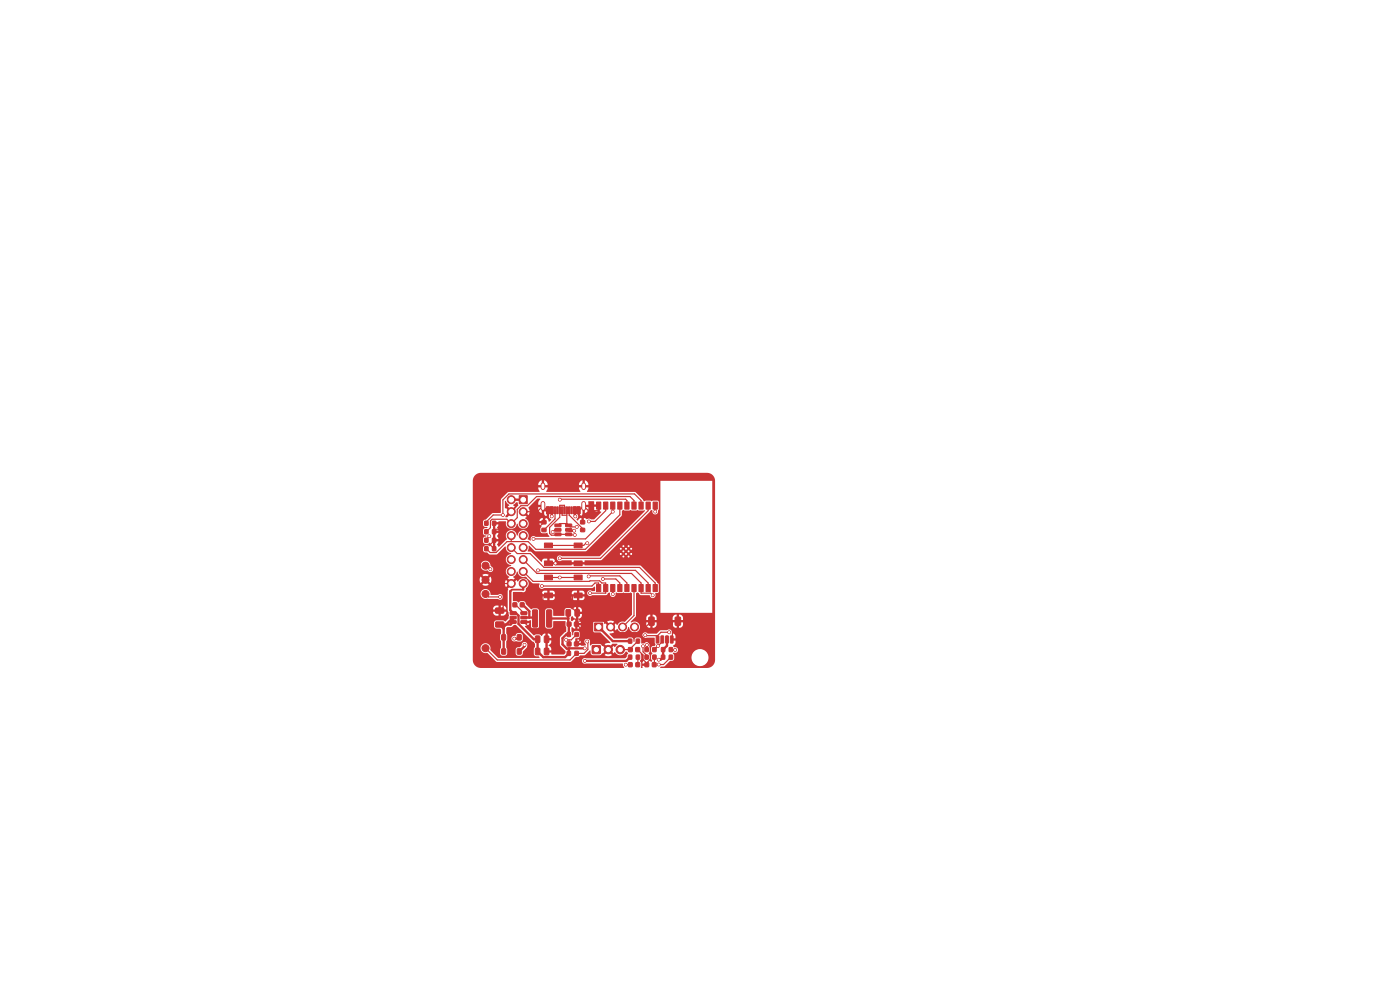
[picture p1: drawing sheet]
<svg xmlns="http://www.w3.org/2000/svg" width="297mm" height="210mm" viewBox="0 0 297 210" stroke-linecap="round" stroke-linejoin="round" font-family="sans-serif">
<g fill="#c83434" stroke="#c83434" stroke-width=".21">
<path d="M102.8 110.6h.7v.8h-.7z"/>
<path d="M104.5 110.6h.7v.8h-.7z"/>
<path d="M140.3 137.4h.7v.8h-.7z"/>
<path d="M142 137.4h.7v.8h-.7z"/>
<path d="M125.7 137h1.6v1.6h-1.6z"/>
<path d="M102.8 114.2h.7v.8h-.7z"/>
<path d="M104.5 114.2h.7v.8h-.7z"/>
<path d="M142.2 134.9l.6 .1-.1 1.4-.5-.1z"/>
<path d="M141.2 134.9l.6 .1-.1 1.4-.5-.1z"/>
<path d="M140.2 134.9l.6 .1-.1 1.4-.5-.1z"/>
<path d="M139.2 134.9l.6 .1-.1 1.4-.5-.1z"/>
<path d="M143.3 130.9h.8l.3 .1v1.4l-.2 .3h-.8l-.2-.2z"/>
<path d="M137.7 130.9h.8l.3 .1v1.4l-.2 .3h-.8l-.2-.2z"/>
<path d="M105.2 132l1.5-.1 .2 .3v.7l-.3 .2-1.3-.1-.2-.2z"/>
<path d="M105.2 129h1.5l.2 .2v.7l-.3 .2h-1.3l-.2-.2z"/>
<path d="M115 112.1h.8v.7h-.8z"/>
<path d="M115 110.4h.8v.7h-.8z"/>
<path d="M120.3 136.2h.8v.8h-.8z"/>
<path d="M121.9 136.2h.8v.8h-.8z"/>
<path d="M108.8 127.9h.8v.8h-.8z"/>
<path d="M110.4 127.9h.8v.8h-.8z"/>
<path d="M115.5 122h1.7v1h-1.7z"/>
<path d="M121.8 122h1.7v1h-1.7z"/>
<path d="M115.5 125.8h1.7v1h-1.7z"/>
<path d="M121.8 125.8h1.7v1h-1.7z"/>
<path d="M113 129.4h.8l.2 .1v3.3l-.1 .2-.7 .1-.2-.2z"/>
<path d="M116 129.4h.8l.2 .1v3.3l-.1 .2-.7 .1-.2-.2z"/>
<path d="M123.2 112.1h.8v.7h-.8z"/>
<path d="M123.2 110.4h.8v.7h-.8z"/>
<path d="M133.3 137.4h.8v.8h-.8z"/>
<path d="M134.9 137.4h.8v.8h-.8z"/>
<path d="M120.3 138.2h.7v.8h-.7z"/>
<path d="M122 138.2h.7v.8h-.7z"/>
<path d="M120.1 129.3h.7l.2 .1v1.1l-.1 .2h-.6l-.2-.1z"/>
<path d="M122 129.3h.7l.2 .1v1.1l-.1 .2h-.6l-.2-.1z"/>
<path d="M133.3 139h.7v.8h-.7z"/>
<path d="M135 139h.7v.8h-.7z"/>
<path d="M122.4 107.5h.7v1.5h-.7z"/>
<path d="M121.6 107.5h.6v1.5h-.6z"/>
<path d="M120.6 107.5h.3v1.5h-.3z"/>
<path d="M119.6 107.5h.3v1.5h-.3z"/>
<path d="M119.1 107.5h.3v1.5h-.3z"/>
<path d="M118.1 107.5h.3v1.5h-.3z"/>
<path d="M116.7 107.5h.7v1.5h-.7z"/>
<path d="M115.9 107.5h.7v1.5h-.7z"/>
<path d="M117.6 107.5h.3v1.5h-.3z"/>
<path d="M118.6 107.5h.3v1.5h-.3z"/>
<path d="M120.1 107.5h.3v1.5h-.3z"/>
<path d="M121.1 107.5h.3v1.5h-.3z"/>
<path d="M117.7 111.2h1.2l.1 .5h-1.2z"/>
<path d="M117.7 112.1h1.2l.1 .5-1.2 .1z"/>
<path d="M117.7 113.1h1.2l.1 .5h-1.2z"/>
<path d="M120 113.1h1.2l.1 .5h-1.2z"/>
<path d="M120 112.1h1.2l.1 .5-1.2 .1z"/>
<path d="M120 111.2h1.2l.1 .5h-1.2z"/>
<path d="M106.5 137.7h.7v1h-.7z"/>
<path d="M109.8 137.7h.7v1h-.7z"/>
<path d="M138.5 106.5h.9v1.5h-.9z"/>
<path d="M137 106.5h.9v1.5h-.9z"/>
<path d="M135.5 106.5h.9v1.5h-.9z"/>
<path d="M134 106.5h.9v1.5h-.9z"/>
<path d="M132.5 106.5h1v1.5h-1z"/>
<path d="M131 106.5h1v1.5h-1z"/>
<path d="M129.5 106.5h1v1.5h-1z"/>
<path d="M128.1 106.5h.8v1.5h-.8z"/>
<path d="M126.6 106.5h.8v1.5h-.8z"/>
<path d="M126.6 124h.8v1.5h-.8z"/>
<path d="M128.1 124h.8v1.5h-.8z"/>
<path d="M129.5 124h1v1.5h-1z"/>
<path d="M131 124h1v1.5h-1z"/>
<path d="M132.5 124h1v1.5h-1z"/>
<path d="M134 124h.9v1.5h-.9z"/>
<path d="M135.5 124h.9v1.5h-.9z"/>
<path d="M137 124h.9v1.5h-.9z"/>
<path d="M138.5 124h.9v1.5h-.9z"/>
<path d="M131.3 115.5h3v2.9h-3z"/>
<path d="M108.2 129.8h1.2l.1 .5h-1.2z"/>
<path d="M108.2 130.7h1.2l.1 .5-1.2 .1z"/>
<path d="M108.2 131.7h1.2l.1 .5h-1.2z"/>
<path d="M110.5 131.7h1.2l.1 .5h-1.2z"/>
<path d="M110.5 130.7h1.2l.1 .5-1.2 .1z"/>
<path d="M110.5 129.8h1.2l.1 .5h-1.2z"/>
<path d="M113.6 137.5h.7l.2 .1v1.1l-.1 .2h-.6l-.2-.1z"/>
<path d="M115.5 137.5h.7l.2 .1v1.1l-.1 .2h-.6l-.2-.1z"/>
<path d="M136.8 137.4h.7v.8h-.7z"/>
<path d="M138.5 137.4h.7v.8h-.7z"/>
<path d="M102.8 116h.7v.8h-.7z"/>
<path d="M104.5 116h.7v.8h-.7z"/>
<path d="M120.3 132h.8v.8h-.8z"/>
<path d="M121.9 132h.8v.8h-.8z"/>
<path d="M133.3 135.6h.7v.8h-.7z"/>
<path d="M135 135.6h.7v.8h-.7z"/>
<path d="M102.8 112.4h.7v.8h-.7z"/>
<path d="M104.5 112.4h.7v.8h-.7z"/>
<path d="M140.3 139h.7v.8h-.7z"/>
<path d="M142 139h.7v.8h-.7z"/>
<path d="M106.5 134.7h.7v1h-.7z"/>
<path d="M109.8 134.7h.7v1h-.7z"/>
<path d="M136.8 139h.7v.8h-.7z"/>
<path d="M138.5 139h.7v.8h-.7z"/>
<path d="M126.2 132.2h1.6v1.7h-1.6z"/>
<path d="M113.6 134.9h.7l.2 .1v1.1l-.1 .2h-.6l-.2-.1z"/>
<path d="M115.5 134.9h.7l.2 .1v1.1l-.1 .2h-.6l-.2-.1z"/>
<path d="M115.5 115.2h1.7v1h-1.7z"/>
<path d="M121.8 115.2h1.7v1h-1.7z"/>
<path d="M115.5 119h1.7v1h-1.7z"/>
<path d="M121.8 119h1.7v1h-1.7z"/>
<path d="M136.8 140.6h.8v.8h-.8z"/>
<path d="M138.4 140.6h.8v.8h-.8z"/>
<path d="M120.3 134.2h.7v.8h-.7z"/>
<path d="M122 134.2h.7v.8h-.7z"/>
<path d="M133.3 140.6h.8v.8h-.8z"/>
<path d="M134.9 140.6h.8v.8h-.8z"/>
<path d="M110.1 105.2h1.7v1.7h-1.7z"/>
<circle cx="129" cy="137.8" r=".9"/>
<circle cx="131.6" cy="137.8" r=".9"/>
<circle cx="103" cy="123" r=".75"/>
<circle cx="133.3" cy="115.9" r=".3"/>
<circle cx="132.2" cy="115.9" r=".3"/>
<circle cx="133.9" cy="116.4" r=".3"/>
<circle cx="132.8" cy="116.4" r=".3"/>
<circle cx="131.7" cy="116.4" r=".3"/>
<circle cx="133.4" cy="117" r=".3"/>
<circle cx="132.2" cy="117" r=".3"/>
<circle cx="133.9" cy="117.5" r=".3"/>
<circle cx="132.8" cy="117.5" r=".3"/>
<circle cx="131.7" cy="117.5" r=".3"/>
<circle cx="133.4" cy="118.1" r=".3"/>
<circle cx="132.2" cy="118.1" r=".3"/>
<circle cx="103" cy="126" r=".75"/>
<circle cx="103" cy="137.5" r=".75"/>
<circle cx="129.5" cy="133" r=".85"/>
<circle cx="132.1" cy="133" r=".85"/>
<circle cx="134.6" cy="133" r=".85"/>
<circle cx="103" cy="120" r=".75"/>
<circle cx="108.5" cy="106" r=".85"/>
<circle cx="111" cy="108.5" r=".85"/>
<circle cx="108.5" cy="108.5" r=".85"/>
<circle cx="111" cy="111.1" r=".85"/>
<circle cx="108.5" cy="111.1" r=".85"/>
<circle cx="111" cy="113.6" r=".85"/>
<circle cx="108.5" cy="113.6" r=".85"/>
<circle cx="111" cy="116.2" r=".85"/>
<circle cx="108.5" cy="116.2" r=".85"/>
<circle cx="111" cy="118.7" r=".85"/>
<circle cx="108.5" cy="118.7" r=".85"/>
<circle cx="111" cy="121.2" r=".85"/>
<circle cx="108.5" cy="121.2" r=".85"/>
<circle cx="111" cy="123.8" r=".85"/>
<circle cx="108.5" cy="123.8" r=".85"/>
<circle cx="137.2" cy="136.8" r=".3"/>
<circle cx="124.1" cy="137.5" r=".3"/>
<circle cx="139" cy="108.5" r=".3"/>
<circle cx="139.8" cy="139.9" r=".3"/>
<circle cx="124.1" cy="140.2" r=".3"/>
<circle cx="104" cy="120.8" r=".3"/>
<circle cx="118.8" cy="122.5" r=".3"/>
<circle cx="118.8" cy="118.4" r=".3"/>
<circle cx="120.1" cy="135.7" r=".3"/>
<circle cx="106.1" cy="126.6" r=".3"/>
<circle cx="106.7" cy="109.2" r=".3"/>
<circle cx="118.8" cy="106" r=".3"/>
<circle cx="103.8" cy="113.7" r=".3"/>
<circle cx="113.2" cy="114.3" r=".3"/>
<circle cx="143.2" cy="137.9" r=".3"/>
<circle cx="136.9" cy="134.7" r=".3"/>
<circle cx="142" cy="134.1" r=".3"/>
<circle cx="130" cy="108.5" r=".3"/>
<circle cx="124.6" cy="115.2" r=".3"/>
<circle cx="124.9" cy="110.6" r=".3"/>
<circle cx="124.6" cy="136.1" r=".3"/>
<circle cx="117.8" cy="119.5" r=".3"/>
<circle cx="117.2" cy="112.9" r=".3"/>
<circle cx="115" cy="124.3" r=".3"/>
<circle cx="132.8" cy="141" r=".3"/>
<circle cx="125.2" cy="125.8" r=".3"/>
<circle cx="139.8" cy="141" r=".3"/>
<circle cx="130" cy="126" r=".3"/>
<circle cx="136.4" cy="137.1" r=".3"/>
<circle cx="127.9" cy="122.8" r=".3"/>
<circle cx="122.4" cy="111.8" r=".3"/>
<circle cx="121.9" cy="113.5" r=".3"/>
<circle cx="124.9" cy="122.3" r=".3"/>
<circle cx="138.5" cy="126.3" r=".3"/>
<circle cx="139.6" cy="137.1" r=".3"/>
<circle cx="114.1" cy="121" r=".3"/>
<circle cx="117.1" cy="109.5" r=".3"/>
<circle cx="122" cy="109.5" r=".3"/>
<circle cx="111.3" cy="136.8" r=".3"/>
<circle cx="121.8" cy="112.6" r=".3"/>
<circle cx="109.1" cy="135.5" r=".3"/>
</g>
<path d="M115.2 102.9v.6M115.2 106.8v1.1M123.8 102.9v.6M123.8 106.8v1.1" fill="none" stroke="#c83434" stroke-width="1"/>
<g fill="none" stroke="#c83434" stroke-width=".5">
<path d="M108.5 106h2.5M117 108.2v1.3M120.6 112.4h.1M120.6 112.4l.2 .2h1M122 108.2v1.3M139 107.3v1.2M103 120h.3l.7 .8M108.3 125.4v4l.6 .7h.5l.6 .5v1.8l3.2 3.2h.8v2.6l1.2 1.2h4.7l.8-.8v-1M108.9 132h.1M108.9 132v-1l-2.1 2v5.2M108.9 132l-.6 .5h-2.3l.8 .8M110.1 135.2l-.2 .3h-.8"/>
<path d="M110.8 128.3l1.5 1.4v1.3M111 123.8v1.3M111.1 131h2.2l.2 .2M111.3 136.8v.3l-1.2 1.1M116.5 131.2h4M120.5 130v2.2l.2 .2v2.2h-.6l-.8 .8v1.3l.9 .9h.5M124.1 137.5l-3.4 .1M127 133l3 3h3.7M133.7 139.4l-.8 .8h-8.8M137.2 136.8v1M141.5 135.7v1.3l-.8 .8v1.6l-.6 .5h-.4"/>
</g>
<path d="M111 125.1h-2.4l-.3 .3" fill="none" stroke="#c83434" stroke-width=".38"/>
<g fill="none" stroke="#c83434" stroke-width=".25">
<path d="M103.8 113.7l-.6 .7v.2M104 115.6h-1.2l-.9 .8v5.5l1.9 1.9h4.7l1.2-1.2h1.9l3.6 3.6v7.2M104 115.6l.8 .8M104.8 111v3.7l-.8 .9M108.5 113.6v1.3M108.5 116.2l1.2 1.2h2.8l2.9 3h20.3l3.3 3.3v1.1M111 118.7l2.9 2.9h20.1l2 2.1v2.1h2l.5 .5M111 108.5h3l1.2-1.2 1 .9v1.1l-.8 .8v.7l-1.5 1.5h-9.1M115.2 103.2h8.6M117.8 108.2v1.9l-2.4 2.3M118.4 112.4h-.7l-.5 .5M118.8 106l13.9-.1 .3 .3v1.1"/>
<path d="M119.3 108.2v1.1h.9M119.7 108.2v-1h-1v2.5l-2.1 2.2v1.3l.4 .3h1.2l.2-.1 3.5 .1M120.2 108.2v2.9M120.2 111.1h-1.5l-.3 .4M120.2 111.1l.4 .4M120.6 111.5h.1M120.6 111.5l.4 .3h1.4M120.8 109.3h.1M120.8 108.2v1.1M120.8 109.3l2.8 2.8v.3M124.6 115.2h-.3l-.5 .5h-7.5M127 107.3v1h-2.2l-1-1-1 .9v.9l.8 .8v.9"/>
<path d="M128.5 107.3v1l-2.3 2.3h-1.3M130 107.3v1.2l-5.8 5.8h-11M130 108.3h.1M131.5 107.3v1.9l-7.3 7.3h-10.5l-1.7-1.6h-4.4l-2.4 2.3h-1.2l-.8-.8M131.7 116.4h2.2M132.2 117h1.1M132.2 118.1l-1.4 1.4h-14.5M132.2 115.9h1.1M134.5 107.3v-1.1l-.8-.9h-19.9l-1.9 2h-1.4l-.8 .8v1.7l-1.2 1.3-1-.9h-3.1l-.4 .3v1.4l-.8 .9M136 107.3v-1.1l-1.4-1.4h-26.6l-1.3 1.3v3.1h-2.1l-1.4 1.5v.3M137.5 107.3v1l-10.1 10.1h-8.7M103 126l.6 .6h2.5"/>
<path d="M106.8 123.8v5l-.8 .7M109.2 128.3h.2l1.7 1.8M111 121.2l2.1 2.1 14.1-.1 .5 .5h.8v2.1h-3.3M111.1 132h.1M111.1 132l1.5 1.4h2.6M114.1 121h20.7l2.7 2.7v1.1M114.9 124.3h10.7l.6-.6h.8v1.1M115.2 126.3h7.4M115.2 133.4l.7 .8v4M116.3 122.5h6.3M120.7 135.7v.9M121.5 126.3v2.7l.9 1v1.8"/>
<path d="M122.3 134.6l-1.1 1.1h-1.1M122.4 131.8l-.1 .1v.5l.8 .8v2.6l-.8 .8M122.4 131.8h5.9l2.5 2.4h5M123.1 135.4h3.6l2.3 2.4M124.6 136.1l.1 .1v1.6l-.8 .8h-1.6l-1.4 1.4h-15.4l-2.5-2.5M124.9 122.3l.1-.1h6.5l1.5 1.5v1.1M127.9 122.8h2.7l.9 .9v1.1M130 124.8v1.2M134.5 124.8v5.8l-2.4 2.4M135.3 137.8l1.1 1.1v1l.8 .7M135.3 139.4v1.6M135.3 136l-1.6 1.6v.2h-2.1"/>
<path d="M135.8 134.2v.4l2.2 2v3.3l-.8 .7M136.4 137.1v1.2l.8 .7v.4M136.9 134.7l2.6 .1M138.8 139.4v1.6M139.5 134.8v.9M140.5 135.7v.4l-1.7 1.7M142 134.1h-1.8l-.7 .7M142.3 137.8l.9 .1M142.3 139.4l-1.5 1.6h-1M142.6 131.8v3.7l-.1 .2M143.8 131.8h-5.6l-2.4 2.4M132.8 141h.9"/>
<path d="M135.3 141h.1M137.2 140.6v.4M137.2 141h.1M138.8 141h.1"/>
</g>
<g fill="#c83434">
<path d="M100.7 100.9l.6-.4 .7-.2h48a1.7 1.7 0 0 1 1.7 1.7v38a1.7 1.7 0 0 1-1.7 1.7l-10-.1 .2-.2 .8-.1 1.1-1.1 .8-.2 .1-.6h3.7a1.8 1.8 0 0 0 2.5 1.8 1.8 1.8 0 0 0 .4-3.1 1.8 1.8 0 0 0-2.9 1v.3h-3.7v-.4l-.3-.4 .2-.2a.63 .63 0 0 0 .9-.5 .63 .63 0 0 0-.8-.6l-.2-.3 .5-.5v-.6h-.7l-.1-.4 .8-.1v-.4a.68 .68 0 0 0-.7-.6 .69 .69 0 0 0-.3-.8 .69 .69 0 0 0-.8 .1h-1.4l-.8 .7h-1.9a.61 .61 0 0 0-.9-.2 .61 .61 0 0 0-.1 .9 .61 .61 0 0 0 .8 .2h1.7v1.1l.2 .3-.2 .3h-.4l-.3 .3v1a.39 .39 0 0 1 .2 .4 .39 .39 0 0 1-.3 .3v.8l.3 .4-.3 .2-.1-.1a.33 .33 0 0 1-.1-.6l-.1-.8a.29 .29 0 0 1-.2-.3 .29 .29 0 0 1 .2-.3v-1.1a.67 .67 0 0 0-.1-.8 .67 .67 0 0 0-.8-.1l-.2 .2h-.7v-.9l-.4-.4-.8 .2-.3 .8-.1-.1-.1-.6-.3-.3h-.6l-.4 .2h-2.8l-.9-1 1-.3-.6-.6 .3-.4 .7 .7 .2-.4a1.26 1.26 0 0 0 1.4 .7 1.26 1.26 0 0 0 1-1.1h.1a1.16 1.16 0 0 0 1.5 1.1 1.16 1.16 0 0 0 .7-1.6h1.5l.4 .6 1 .1a.75 .75 0 0 0 .8-.7h3.4l.4 .6 .9 .1a.84 .84 0 0 0 .9-1.2h-.9v1.2h-.5v-1.2h-.8v.5h-3.4v-.5h-.8v1.2h-.6v-1.2h-.8v.5h-1.5l-.1-.2a1.55 1.55 0 0 0-1.7-.3l.8-.9h2.5v.4h2.2v-.4h3.4v.4h2.2a.85 .85 0 0 0-.9-1.1v1.1h-.5v-1.1l-.5 .1-.3 .6h-3.4a.75 .75 0 0 0-.8-.7v1.1h-.6v-1.1l-.5 .1-.3 .6h-2.5l.3-.4v-.7h16.2v-28h-11v28h-5.2v-4.1l.4-.2 .6 .6h1.9a.65 .65 0 0 0 .9 .5 .65 .65 0 0 0 .3-.9l.5-.1 .2-.2v-1.8l-3.8-3.8-11.8-.1-.1-.1-6.2 .1-.1-.1-1.3-.1-.1-.2-.2-.1v-.1h1.6v-.4l-.3-.3-.8-.1v.8h-.5v-.8h-.7l-.3 .1-.2 .6-2.2-2.1-.8-.2 .3-1.2 1.4 1.3 10.7-.1 7.5-7.4 .2-1.2 .3-.1 .2 .1 4.3-.1v.2l-9.5 9.6h-8.1a.61 .61 0 0 0-.9 .1 .61 .61 0 0 0 .1 .8 .61 .61 0 0 0 .8 0h2l.1 .4h2.7l.1-.4 3.5-.1 10.4-10.5 .3-.1a.72 .72 0 0 0 .4 .8 .72 .72 0 0 0 .8-.1l.3-.9-.1-1.6-.2-.2-2.8 .1-2-1.9h-10.1l-.1-.2 .3-.8h-.7v-.5h.7v-.1a.99 .99 0 0 0-.7-.9v.8l-.2-.1-.3 .1v-.8l-.7 .5-.1 .5h.7v.5h-.7l.3 .8-.1 .2h-7l-.1-.2 .3-.8h-.7v-.5h.7a.99 .99 0 0 0-.8-1v.8l-.2-.1-.3 .1v-.8l-.6 .5-.1 .5h.7v.5h-.7l.3 .8-.1 .2h-6.7l-1.4 1.5-.1 2.9-1.7 .1-1.4 1.3-.6 .3v1l.2 .2 .7 .2-.7 .2-.2 .3v.9l.6 .3v.2a.52 .52 0 0 0-.6 .5l.1 .9 .9 .2a.36 .36 0 0 1 .4-.3 .36 .36 0 0 1 .3 .4 .36 .36 0 0 1-.4 .3l-.3-.2-.8 .1-.2 .3v.7l.2 .4 .7 .1 .5 .4h1.5l1.8-1.7a1.46 1.46 0 0 0 1.3 1.5l-.1 .1a1.21 1.21 0 0 0-1.1 1.2 1.21 1.21 0 0 0 1.2 1.2l-.1 .2a1.22 1.22 0 0 0-1.1 1 1.22 1.22 0 0 0 .8 1.3l-.4 .3 .6 .6-.3 .4-.7-.6a1.34 1.34 0 0 0 0 1.4l.7-.6 .3 .4-.6 .6 .1 .1-.1 .4v4.1l.3 1-.1 .7-.7 .7-.4-.3h-1.5l-.3 .2-.2 .3v.8l.2 .3 .2 .1 .9 .1 .2 .2v.8l-.2 .4v.9l.2 .3-.2 2.7 .4 .4h.7l.4-.4v-.9h1.8v.9l.1 .3 1 .1 .3-.3 .1-.6 .8-.8a.65 .65 0 0 0-.1-1.1 .65 .65 0 0 0-1 .6l-.4 .4-.5 .1-.3 .4h-1.8l-.2-.4v-1.4l.2-.6h.9a.8 .8 0 0 0 1.2 .6l.7 .1 .4-.1 .1-.3v-.9l-.4-.5-1 .1a.48 .48 0 0 1-.6 .5l-.4 .5h-.9l-.2-2.1 .2-.3h1l.5-.4h.3l3.5 3.4 .4 .2 .2 .4v.6l-.2 .4v1.2l.2 .4h.8l.1 .3-8.7 .1-1.7-1.7a1.06 1.06 0 0 0-1-1.4 1.06 1.06 0 0 0-.9 1.5 1.28 1.28 0 0 0 1.3 .5l2 1.9h15.6l1.2-1 .6-.1 .3-.3 1.1-.1 1-.9 .2 .7 .2 .2 1.6 .1 .5-.4h.2l.7-.7 .4 .3-.7 .8a1.39 1.39 0 0 0 1.5 0l-.7-.8 .4-.3 .7 .7 .2-.3a1.45 1.45 0 0 0 2 .4l.3-.5a.37 .37 0 0 1 .4 .2 .37 .37 0 0 1-.1 .5v.4l-.4 .3h-8.3a.61 .61 0 0 0-.8 .6 .61 .61 0 0 0 .8 .6l7.7-.1 .4 .9-30.4 .1a1.7 1.7 0 0 1-1.7-1.7v-10.1h4.3a.85 .85 0 0 0 1.2 .7h.9a.75 .75 0 0 0 .7-.8h-1.2v.8h-.4v-.8l-5.5 .1v-.7h4.3v.1h2.8v-.1a.85 .85 0 0 0-1.2-.7v.8h-.4v-.8h-.8l-.4 .7h-4.3v-3.3h1.6a1.24 1.24 0 0 0 1.7 1.2h2.1a.61 .61 0 0 0 .9-.1 .61 .61 0 0 0-.1-.9 .61 .61 0 0 0-.9 .1h-1.5a1.09 1.09 0 0 0-.9-1.2 1.09 1.09 0 0 0-1.3 .9h-1.6v-1.9l2 .1a1.24 1.24 0 0 0 1.4-.1l-.7-.6-.7 .6h-2v-1.1h1.4l.3 .8 .6-.7h.8l.7 .7a1.25 1.25 0 0 0-.1-1.4l-.6 .7h-.8l-.6-.7-.3 .6h-1.4v-.9h2l.7 .6 .7-.6a1.24 1.24 0 0 0-1.4 0h-2v-2.1h1.6v.2a1.22 1.22 0 0 0 1.6 .9 .6 .6 0 0 0 1 .1 .6 .6 0 0 0-.3-.9l-.1-.2a1.07 1.07 0 0 0-1-1 1.07 1.07 0 0 0-1.2 .9h-1.6v-17.9z"/>
<path d="M135.9 138.6h.2l.4 .4v.7a.43 .43 0 0 1-.2 .7v.4h.9v.3l-.1 .2h-.8v.3l-.2 .1-.2-.1 .1-1-.2-.4 .2-.4z"/>
<path d="M108.8 125.6h2a.65 .65 0 0 0 .6-.2 .65 .65 0 0 0 .2-.6 1.5 1.5 0 0 0 .4-1.8l.9 .7 1.5 .1v.3a.63 .63 0 0 0 .2 .7 .63 .63 0 0 0 .8-.1h10.2l.6-.3v.9l-.5 .1a.62 .62 0 0 0-.9 0 .62 .62 0 0 0 0 .9 .62 .62 0 0 0 .9 0h2.9l.4-.5 .3-.1a.83 .83 0 0 0 .9 .9l.4-.3 .1-.6 .3 .1 1.2-.1 1.3 .1 .2-.1 .4 .2v4.5l-1.5 1.5h-.3a1.34 1.34 0 0 0-1.4 .7l-.2-.4-.7 .7-.3-.4 .5-.7a1.34 1.34 0 0 0-1.4 .1l.6 .6-.3 .4-.7-.7-.2 .1-.3-.4h-1.9l-.2 .2v1.8l.3 .2 1.3 .1 2 2v.2h-.7l-.5 .2 .8 .8-.4 .3-.7-.7h-.2l-.5-.4h-1.5l-.5 .3-.1-.6a.61 .61 0 0 0-.4-.8 .61 .61 0 0 0-.7 .4 .61 .61 0 0 0 .3 .8l-.1 .2-.9 .1-.1-.1-.9-.1v-.2l-.3-.1v-.1h1.2a.71 .71 0 0 0-.7-.8v.8h-.5l.1-.9 .7-.2 .2-.2v-1l-.4-.3-.7 .1-.3 .3v.5l-.1 .1-.3-.9v-.7l.2-.2 .5 .4h.6a.71 .71 0 0 0 .7-.7h-.7v.7h-.5v-1.9h.5v.7h.7v-.4l-.5-.4h-.8l-.5 .4-.3-.2v-.4h1.6a.8 .8 0 0 0 .8-.9h-.8v.9h-1.6v-.3l.3-.2 .3 .4 .5 .1v-1.4h1.3v-.3a.74 .74 0 0 0-.8-.7v1h-.5v-1l-.5 .1-.3 .4-.5-.3h-.9l-.2 .4-.1 1.1-.1 .1h-2.2l-.1-1.1-.1-.3-.4-.2-1 .2-.2 .4v3.2l.2 .4 .4 .2 1-.2 .3-1.4h2.4l.2 1.3v.9l-1.2 1-.1 .3v1.6l1.2 1.2-.1 .5-.3 .2h-2.5l-.1-.3-1-.1-.1-.2-.2-.1v-1.3l.5 .1v1.1h.8l-.1-.6-.5-.4v-.2a.79 .79 0 0 0 .6-.9h-.8v.9h-.5v-1.4h1.3v-.3a.74 .74 0 0 0-.8-.7v1h-.5v-1l-.5 .1-.3 .4-.6-.3h-.6l-.4 .2-1.9-1.8 .1-.2a.69 .69 0 0 0 .8-.6h-1.1v-.4l1.4-.2 .1 1.3 .1 .3 1 .2 .5-.3v-3.8l-.5-.3-.7 .1-.4 .2-1.1-1.1-.3-.6-.8-.1-.3 .2a.35 .35 0 0 1-.6-.2h-.7l-.1-.7h6.2l.1 .4 .4 .1h1.8l.4-.5h3.6l.4 .5h1.8l.4-.3 .1-.4h-1.1v.7h-.5v-.7h-1.1v.2h-3.6v-.2h-1.1v.7h-.5v-.7h-1.1v.2h-6.2v-1h6.2v.3h2.7v-.3h3.6v.3h2.7v-.4l-.4-.4h-.7v.8h-.5v-.8l-.8 .1-.3 .4h-3.6l-.3-.4-.8-.1v.8h-.5v-.8l-.8 .1-.3 .4h-6.2z"/>
<path d="M129.9 136.6h1l.1 .1-.5 .6-.3-.3-.7 .7-.4-.3z"/>
<path d="M109.6 121.3h.2a1.55 1.55 0 0 0 1.2 1.2v.1a1.31 1.31 0 0 0-1.1 .8l-.3-.4-.7 .7-.3-.4 .6-.6-.3-.2v-.2a1.24 1.24 0 0 0 .7-1z"/>
<path d="M111 122.4l.5-.1 .3 .4-.7-.1z"/>
<path d="M104.8 110.8h.9l.1-.2h1.5a1.38 1.38 0 0 0 1.2 1.7l-.1 .1a1.3 1.3 0 0 0-.9 2l-1.6 1.6-.2-.1a.54 .54 0 0 1 0-.9v-.1h-.6v1.4l-.5 .1v-2h1.1l-.3-.7 .3-.6h-.6v1.3h-.5v-1.8h1.1l-.3-.7 .3-.6h-.6v1.3h-.5v-1.5l.2-.1z"/>
<path d="M112.1 107.6l1.9-1.8h.5l.1 .1a1.31 1.31 0 0 0-.4 1.2h.7v.5h-.7a1.05 1.05 0 0 0 .7 1.2v-.8l.3 .2 .3-.2h.6l.3 .3 .1 .8a.94 .94 0 0 0 .4 1.2l-.4 .4-.1-.1a.69 .69 0 0 0-.8-.7v.8l-.2 .1v.2h-1l.5 .7-.3 .4v.6l.4 .4 1.1-.1 .5 .8-3 .1a.68 .68 0 0 0-.8-.1 .68 .68 0 0 0-.2 .9l-.7-.3a1.29 1.29 0 0 0-.9-2v-.1a1.23 1.23 0 0 0 1-1.8h3.1v-.6a.69 .69 0 0 0-.7 .6h-2.4l-.6-.5 .4-.3-.7-.7 .4-.3 .6 .6 .2-.4h3.2a.5 .5 0 0 0 .5 .6v-1h-.6v.4h-3.1z"/>
<path d="M109.6 111.1h.2a1.55 1.55 0 0 0 1.2 1.2v.1a1.39 1.39 0 0 0-1.2 1.2h-.1a1.54 1.54 0 0 0-1.2-1.2l.1-.2a1.21 1.21 0 0 0 1-1.1z"/>
<path d="M122.6 108.3h.4v1.2a.54 .54 0 0 0 .6-.6v-.9l.2 .2 .3-.2v.8l.5-.3 .2-.5h1.2l.3 .4 .4 .1v-1h-.7v.5h-1.2v-.4h-.7v-.5h.7v-.7l1.2-.1v.7h.9l.1 .3 .2 .1v1.1h.3v.2l-1.5 1.5-1.2-.2a.6 .6 0 0 1-.8-.1h-.1l-.1 .9-.4-.1-.1-.8h-.3l-.4 .5h-.1a.35 .35 0 0 1 .1-.6z"/>
<path d="M107.3 109.3l.7-.6 .3 .3-.7 .7h-.4z"/>
<path d="M107.1 106.3h.2l.3 .4 .4 .4-.3 .3 .6 .7-.3 .3-.7-.6-.2-.1z"/>
<path d="M108.9 107.1l.6-.5h.2l.3 .5-1.1 1.3-.3-.3 .6-.7-.3-.2z"/>
</g>
<g fill="#fff" stroke="#fff" stroke-width=".21">
<circle cx="137.2" cy="136.8" r=".15"/>
<circle cx="124.1" cy="137.5" r=".15"/>
<circle cx="139" cy="108.5" r=".15"/>
<circle cx="139.7" cy="139.9" r=".15"/>
<circle cx="124.1" cy="140.2" r=".15"/>
<circle cx="104" cy="120.7" r=".15"/>
<circle cx="118.7" cy="122.5" r=".15"/>
<circle cx="118.7" cy="118.4" r=".15"/>
<circle cx="120.1" cy="135.7" r=".15"/>
<circle cx="106.1" cy="126.6" r=".15"/>
<circle cx="106.7" cy="109.2" r=".15"/>
<circle cx="118.8" cy="106" r=".15"/>
<circle cx="103.8" cy="113.7" r=".15"/>
<circle cx="113.2" cy="114.3" r=".15"/>
<circle cx="143.2" cy="137.9" r=".15"/>
<circle cx="136.9" cy="134.7" r=".15"/>
<circle cx="142" cy="134.1" r=".15"/>
<circle cx="130" cy="108.5" r=".15"/>
<circle cx="124.6" cy="115.2" r=".15"/>
<circle cx="124.9" cy="110.6" r=".15"/>
<circle cx="124.6" cy="136.1" r=".15"/>
<circle cx="117.8" cy="119.5" r=".15"/>
<circle cx="117.2" cy="112.9" r=".15"/>
<circle cx="115" cy="124.3" r=".15"/>
<circle cx="132.8" cy="141" r=".15"/>
<circle cx="125.2" cy="125.8" r=".15"/>
<circle cx="139.8" cy="141" r=".15"/>
<circle cx="130" cy="126" r=".15"/>
<circle cx="136.4" cy="137.1" r=".15"/>
<circle cx="127.9" cy="122.8" r=".15"/>
<circle cx="122.4" cy="111.8" r=".15"/>
<circle cx="121.9" cy="113.5" r=".15"/>
<circle cx="124.9" cy="122.3" r=".15"/>
<circle cx="138.5" cy="126.3" r=".15"/>
<circle cx="139.6" cy="137.1" r=".15"/>
<circle cx="114.1" cy="121" r=".15"/>
<circle cx="117" cy="109.5" r=".15"/>
<circle cx="122" cy="109.5" r=".15"/>
<circle cx="111.3" cy="136.8" r=".15"/>
<circle cx="121.8" cy="112.6" r=".15"/>
<circle cx="109.1" cy="135.5" r=".15"/>
<circle cx="126.5" cy="137.8" r=".45"/>
<circle cx="129" cy="137.8" r=".45"/>
<circle cx="131.6" cy="137.8" r=".45"/>
<circle cx="122.4" cy="106.8" r=".32"/>
<circle cx="116.6" cy="106.8" r=".32"/>
<circle cx="133.3" cy="115.9" r=".1"/>
<circle cx="132.3" cy="115.9" r=".1"/>
<circle cx="133.9" cy="116.4" r=".1"/>
<circle cx="132.8" cy="116.4" r=".1"/>
<circle cx="131.7" cy="116.4" r=".1"/>
<circle cx="133.3" cy="117" r=".1"/>
<circle cx="132.3" cy="117" r=".1"/>
<circle cx="133.9" cy="117.5" r=".1"/>
<circle cx="132.8" cy="117.5" r=".1"/>
<circle cx="131.7" cy="117.5" r=".1"/>
<circle cx="133.3" cy="118.1" r=".1"/>
<circle cx="132.3" cy="118.1" r=".1"/>
<circle cx="148.5" cy="139.5" r="1.6"/>
<circle cx="127" cy="133" r=".5"/>
<circle cx="129.5" cy="133" r=".5"/>
<circle cx="132.1" cy="133" r=".5"/>
<circle cx="134.6" cy="133" r=".5"/>
<circle cx="111" cy="106" r=".5"/>
<circle cx="108.5" cy="106" r=".5"/>
<circle cx="111" cy="108.5" r=".5"/>
<circle cx="108.5" cy="108.5" r=".5"/>
<circle cx="111" cy="111.1" r=".5"/>
<circle cx="108.5" cy="111.1" r=".5"/>
<circle cx="111" cy="113.6" r=".5"/>
<circle cx="108.5" cy="113.6" r=".5"/>
<circle cx="111" cy="116.2" r=".5"/>
<circle cx="108.5" cy="116.2" r=".5"/>
<circle cx="111" cy="118.7" r=".5"/>
<circle cx="108.5" cy="118.7" r=".5"/>
<circle cx="111" cy="121.2" r=".5"/>
<circle cx="108.5" cy="121.2" r=".5"/>
<circle cx="111" cy="123.8" r=".5"/>
<circle cx="108.5" cy="123.8" r=".5"/>
</g>
<path d="M115.2 102.9v.6M115.2 106.8v1.1M123.8 102.9v.6M123.8 106.8v1.1" fill="none" stroke="#fff" stroke-width=".6"/>
</svg>
